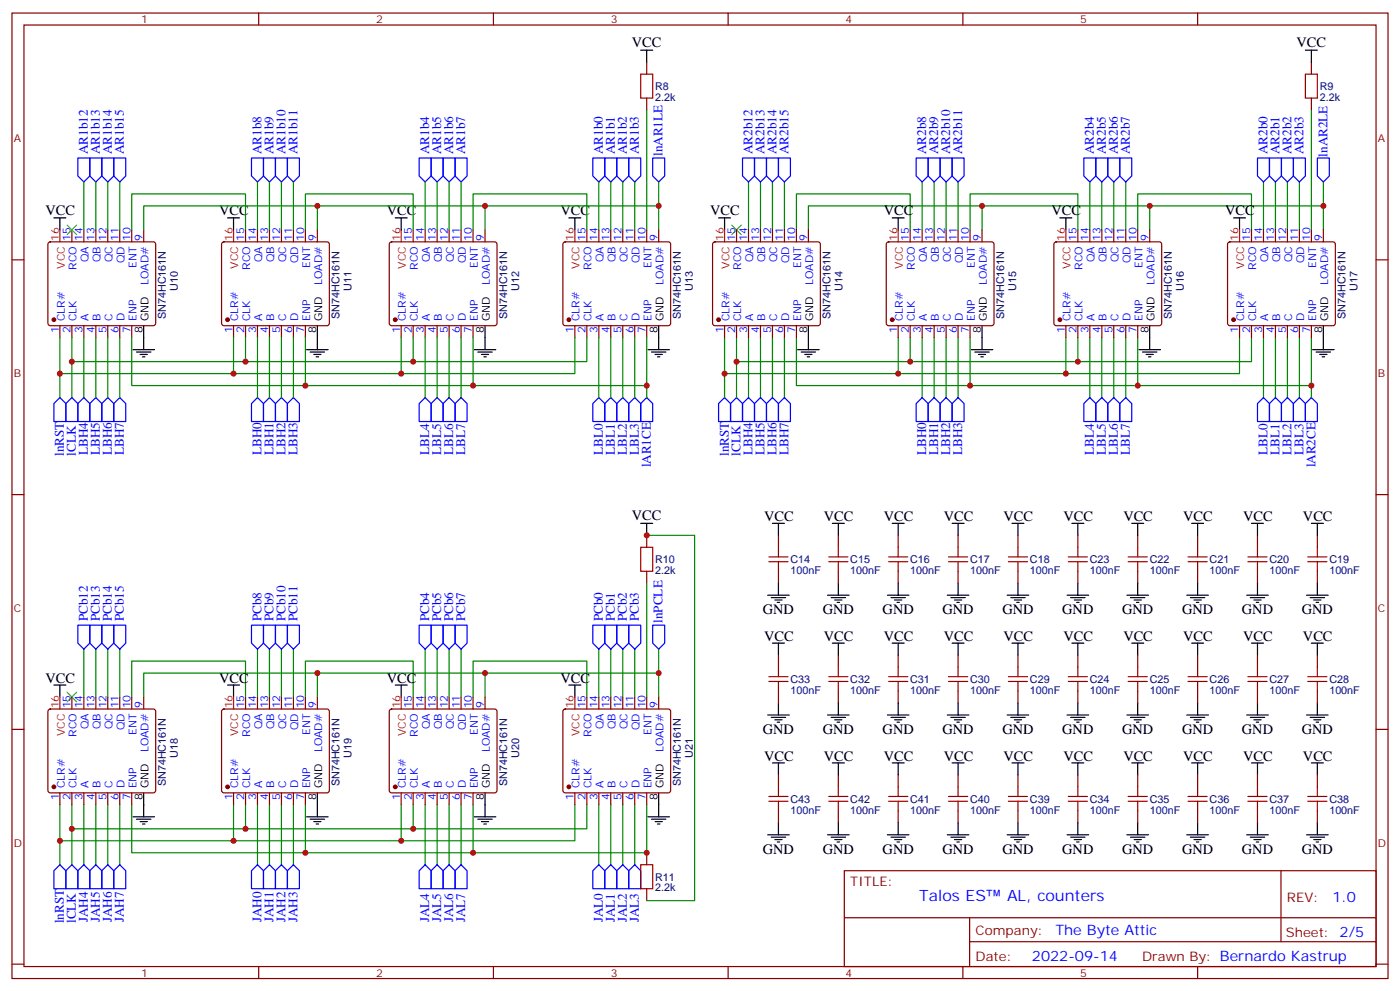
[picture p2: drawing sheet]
<svg xmlns="http://www.w3.org/2000/svg" width="412mm" height="292mm" viewBox="0 0 412 292" stroke-linecap="round" stroke-linejoin="round" font-family="sans-serif">
<defs><g id="words">
<g font-size="4.6" fill="#00f">
<text x="270.8" y="265.5">Talos ES</text>
<text x="296.6" y="265.5">AL, counters</text>
</g>
<g font-size="4.2">
<text x="186.1" y="13.7">VCC</text>
<text x="381.9" y="13.7">VCC</text>
<text x="13.4" y="63.5">VCC</text>
<text x="64.6" y="63.5">VCC</text>
<text x="113.9" y="63.5">VCC</text>
<text x="165.1" y="63.5">VCC</text>
<text x="209.2" y="63.5">VCC</text>
<text x="260.3" y="63.5">VCC</text>
<text x="309.7" y="63.5">VCC</text>
<text x="360.9" y="63.5">VCC</text>
<text x="186.1" y="153.1">VCC</text>
<text x="225.1" y="153.4">VCC</text>
<text x="242.7" y="153.4">VCC</text>
<text x="260.3" y="153.4">VCC</text>
<text x="278" y="153.4">VCC</text>
<text x="295.6" y="153.4">VCC</text>
<text x="313.3" y="153.4">VCC</text>
<text x="330.9" y="153.4">VCC</text>
<text x="348.5" y="153.4">VCC</text>
<text x="366.2" y="153.4">VCC</text>
<text x="383.8" y="153.4">VCC</text>
<text x="224.7" y="180.9">GND</text>
<text x="242.4" y="180.9">GND</text>
<text x="260" y="180.9">GND</text>
<text x="277.6" y="180.9">GND</text>
<text x="295.3" y="180.9">GND</text>
<text x="312.9" y="180.9">GND</text>
<text x="330.6" y="180.9">GND</text>
<text x="348.2" y="180.9">GND</text>
<text x="365.8" y="180.9">GND</text>
<text x="383.5" y="180.9">GND</text>
<text x="225.1" y="188.7">VCC</text>
<text x="242.7" y="188.7">VCC</text>
<text x="260.3" y="188.7">VCC</text>
<text x="278" y="188.7">VCC</text>
<text x="295.6" y="188.7">VCC</text>
<text x="313.3" y="188.7">VCC</text>
<text x="330.9" y="188.7">VCC</text>
<text x="348.5" y="188.7">VCC</text>
<text x="366.2" y="188.7">VCC</text>
<text x="383.8" y="188.7">VCC</text>
<text x="13.4" y="201">VCC</text>
<text x="64.6" y="201">VCC</text>
<text x="113.9" y="201">VCC</text>
<text x="165.1" y="201">VCC</text>
<text x="224.7" y="216.2">GND</text>
<text x="242.4" y="216.2">GND</text>
<text x="260" y="216.2">GND</text>
<text x="277.6" y="216.2">GND</text>
<text x="295.3" y="216.2">GND</text>
<text x="312.9" y="216.2">GND</text>
<text x="330.6" y="216.2">GND</text>
<text x="348.2" y="216.2">GND</text>
<text x="365.8" y="216.2">GND</text>
<text x="383.5" y="216.2">GND</text>
<text x="225.1" y="224">VCC</text>
<text x="242.7" y="224">VCC</text>
<text x="260.3" y="224">VCC</text>
<text x="278" y="224">VCC</text>
<text x="295.6" y="224">VCC</text>
<text x="313.3" y="224">VCC</text>
<text x="330.9" y="224">VCC</text>
<text x="348.5" y="224">VCC</text>
<text x="366.2" y="224">VCC</text>
<text x="383.8" y="224">VCC</text>
<text x="224.7" y="251.5">GND</text>
<text x="242.4" y="251.5">GND</text>
<text x="260" y="251.5">GND</text>
<text x="277.6" y="251.5">GND</text>
<text x="295.3" y="251.5">GND</text>
<text x="312.9" y="251.5">GND</text>
<text x="330.6" y="251.5">GND</text>
<text x="348.2" y="251.5">GND</text>
<text x="365.8" y="251.5">GND</text>
<text x="383.5" y="251.5">GND</text>
</g>
<g font-size="4.2" fill="#00f">
<text x="392.5" y="265.7">1.0</text>
<text x="310.9" y="275.3">The Byte Attic</text>
<text x="304" y="283.1">2022-09-14</text>
</g>
<g font-size="3.9" fill="#00f">
<text x="25.9" y="45.4" transform="rotate(-90 25.9 45.4)">AR1b12</text>
<text x="29.4" y="45.4" transform="rotate(-90 29.4 45.4)">AR1b13</text>
<text x="33" y="45.4" transform="rotate(-90 33 45.4)">AR1b14</text>
<text x="36.5" y="45.4" transform="rotate(-90 36.5 45.4)">AR1b15</text>
<text x="77.1" y="45.4" transform="rotate(-90 77.1 45.4)">AR1b8</text>
<text x="80.6" y="45.4" transform="rotate(-90 80.6 45.4)">AR1b9</text>
<text x="84.1" y="45.4" transform="rotate(-90 84.1 45.4)">AR1b10</text>
<text x="87.6" y="45.4" transform="rotate(-90 87.6 45.4)">AR1b11</text>
<text x="126.4" y="45.4" transform="rotate(-90 126.4 45.4)">AR1b4</text>
<text x="130" y="45.4" transform="rotate(-90 130 45.4)">AR1b5</text>
<text x="133.5" y="45.4" transform="rotate(-90 133.5 45.4)">AR1b6</text>
<text x="137" y="45.4" transform="rotate(-90 137 45.4)">AR1b7</text>
<text x="177.6" y="45.4" transform="rotate(-90 177.6 45.4)">AR1b0</text>
<text x="181.1" y="45.4" transform="rotate(-90 181.1 45.4)">AR1b1</text>
<text x="184.7" y="45.4" transform="rotate(-90 184.7 45.4)">AR1b2</text>
<text x="188.2" y="45.4" transform="rotate(-90 188.2 45.4)">AR1b3</text>
<text x="195.2" y="46" transform="rotate(-90 195.2 46)">lnAR1LE</text>
<text x="221.7" y="45.4" transform="rotate(-90 221.7 45.4)">AR2b12</text>
<text x="225.2" y="45.4" transform="rotate(-90 225.2 45.4)">AR2b13</text>
<text x="228.8" y="45.4" transform="rotate(-90 228.8 45.4)">AR2b14</text>
<text x="232.3" y="45.4" transform="rotate(-90 232.3 45.4)">AR2b15</text>
<text x="272.9" y="45.4" transform="rotate(-90 272.9 45.4)">AR2b8</text>
<text x="276.4" y="45.4" transform="rotate(-90 276.4 45.4)">AR2b9</text>
<text x="279.9" y="45.4" transform="rotate(-90 279.9 45.4)">AR2b10</text>
<text x="283.4" y="45.4" transform="rotate(-90 283.4 45.4)">AR2b11</text>
<text x="322.2" y="45.4" transform="rotate(-90 322.2 45.4)">AR2b4</text>
<text x="325.8" y="45.4" transform="rotate(-90 325.8 45.4)">AR2b5</text>
<text x="329.3" y="45.4" transform="rotate(-90 329.3 45.4)">AR2b6</text>
<text x="332.8" y="45.4" transform="rotate(-90 332.8 45.4)">AR2b7</text>
<text x="373.4" y="45.4" transform="rotate(-90 373.4 45.4)">AR2b0</text>
<text x="376.9" y="45.4" transform="rotate(-90 376.9 45.4)">AR2b1</text>
<text x="380.4" y="45.4" transform="rotate(-90 380.4 45.4)">AR2b2</text>
<text x="384" y="45.4" transform="rotate(-90 384 45.4)">AR2b3</text>
<text x="391" y="46.2" transform="rotate(-90 391 46.2)">lnAR2LE</text>
<text x="18.9" y="134.3" transform="rotate(-90 18.9 134.3)">lnRST</text>
<text x="22.4" y="134.2" transform="rotate(-90 22.4 134.2)">lCLK</text>
<text x="25.9" y="134" transform="rotate(-90 25.9 134)">LBH4</text>
<text x="29.4" y="134" transform="rotate(-90 29.4 134)">LBH5</text>
<text x="33" y="134" transform="rotate(-90 33 134)">LBH6</text>
<text x="36.5" y="134" transform="rotate(-90 36.5 134)">LBH7</text>
<text x="77.1" y="134" transform="rotate(-90 77.1 134)">LBH0</text>
<text x="80.6" y="134" transform="rotate(-90 80.6 134)">LBH1</text>
<text x="84.1" y="134" transform="rotate(-90 84.1 134)">LBH2</text>
<text x="87.6" y="134" transform="rotate(-90 87.6 134)">LBH3</text>
<text x="126.4" y="134" transform="rotate(-90 126.4 134)">LBL4</text>
<text x="130" y="134" transform="rotate(-90 130 134)">LBL5</text>
<text x="133.5" y="134" transform="rotate(-90 133.5 134)">LBL6</text>
<text x="137" y="134" transform="rotate(-90 137 134)">LBL7</text>
<text x="177.6" y="134" transform="rotate(-90 177.6 134)">LBL0</text>
<text x="181.1" y="134" transform="rotate(-90 181.1 134)">LBL1</text>
<text x="184.7" y="134" transform="rotate(-90 184.7 134)">LBL2</text>
<text x="188.2" y="134" transform="rotate(-90 188.2 134)">LBL3</text>
<text x="191.7" y="137.7" transform="rotate(-90 191.7 137.7)">lAR1CE</text>
<text x="214.6" y="134.3" transform="rotate(-90 214.6 134.3)">lnRST</text>
<text x="218.2" y="134.2" transform="rotate(-90 218.2 134.2)">lCLK</text>
<text x="221.7" y="134" transform="rotate(-90 221.7 134)">LBH4</text>
<text x="225.2" y="134" transform="rotate(-90 225.2 134)">LBH5</text>
<text x="228.8" y="134" transform="rotate(-90 228.8 134)">LBH6</text>
<text x="232.3" y="134" transform="rotate(-90 232.3 134)">LBH7</text>
<text x="272.8" y="134" transform="rotate(-90 272.8 134)">LBH0</text>
<text x="276.4" y="134" transform="rotate(-90 276.4 134)">LBH1</text>
<text x="279.9" y="134" transform="rotate(-90 279.9 134)">LBH2</text>
<text x="283.4" y="134" transform="rotate(-90 283.4 134)">LBH3</text>
<text x="322.2" y="134" transform="rotate(-90 322.2 134)">LBL4</text>
<text x="325.8" y="134" transform="rotate(-90 325.8 134)">LBL5</text>
<text x="329.3" y="134" transform="rotate(-90 329.3 134)">LBL6</text>
<text x="332.8" y="134" transform="rotate(-90 332.8 134)">LBL7</text>
<text x="373.4" y="134" transform="rotate(-90 373.4 134)">LBL0</text>
<text x="376.9" y="134" transform="rotate(-90 376.9 134)">LBL1</text>
<text x="380.4" y="134" transform="rotate(-90 380.4 134)">LBL2</text>
<text x="384" y="134" transform="rotate(-90 384 134)">LBL3</text>
<text x="387.5" y="137.7" transform="rotate(-90 387.5 137.7)">lAR2CE</text>
<text x="25.9" y="183" transform="rotate(-90 25.9 183)">PCb12</text>
<text x="29.4" y="183" transform="rotate(-90 29.4 183)">PCb13</text>
<text x="33" y="183" transform="rotate(-90 33 183)">PCb14</text>
<text x="36.5" y="183" transform="rotate(-90 36.5 183)">PCb15</text>
<text x="77.1" y="183" transform="rotate(-90 77.1 183)">PCb8</text>
<text x="80.6" y="183" transform="rotate(-90 80.6 183)">PCb9</text>
<text x="84.1" y="183" transform="rotate(-90 84.1 183)">PCb10</text>
<text x="87.6" y="183" transform="rotate(-90 87.6 183)">PCb11</text>
<text x="126.4" y="183" transform="rotate(-90 126.4 183)">PCb4</text>
<text x="130" y="183" transform="rotate(-90 130 183)">PCb5</text>
<text x="133.5" y="183" transform="rotate(-90 133.5 183)">PCb6</text>
<text x="137" y="183" transform="rotate(-90 137 183)">PCb7</text>
<text x="177.6" y="183" transform="rotate(-90 177.6 183)">PCb0</text>
<text x="181.1" y="183" transform="rotate(-90 181.1 183)">PCb1</text>
<text x="184.7" y="183" transform="rotate(-90 184.7 183)">PCb2</text>
<text x="188.2" y="183" transform="rotate(-90 188.2 183)">PCb3</text>
<text x="195.2" y="183.4" transform="rotate(-90 195.2 183.4)">lnPCLE</text>
<text x="18.9" y="271.9" transform="rotate(-90 18.9 271.9)">lnRST</text>
<text x="22.4" y="271.8" transform="rotate(-90 22.4 271.8)">lCLK</text>
<text x="25.9" y="271.6" transform="rotate(-90 25.9 271.6)">JAH4</text>
<text x="29.4" y="271.6" transform="rotate(-90 29.4 271.6)">JAH5</text>
<text x="33" y="271.6" transform="rotate(-90 33 271.6)">JAH6</text>
<text x="36.5" y="271.6" transform="rotate(-90 36.5 271.6)">JAH7</text>
<text x="77.1" y="271.6" transform="rotate(-90 77.1 271.6)">JAH0</text>
<text x="80.6" y="271.6" transform="rotate(-90 80.6 271.6)">JAH1</text>
<text x="84.1" y="271.6" transform="rotate(-90 84.1 271.6)">JAH2</text>
<text x="87.6" y="271.6" transform="rotate(-90 87.6 271.6)">JAH3</text>
<text x="126.4" y="271.6" transform="rotate(-90 126.4 271.6)">JAL4</text>
<text x="130" y="271.6" transform="rotate(-90 130 271.6)">JAL5</text>
<text x="133.5" y="271.6" transform="rotate(-90 133.5 271.6)">JAL6</text>
<text x="137" y="271.6" transform="rotate(-90 137 271.6)">JAL7</text>
<text x="177.6" y="271.6" transform="rotate(-90 177.6 271.6)">JAL0</text>
<text x="181.1" y="271.6" transform="rotate(-90 181.1 271.6)">JAL1</text>
<text x="184.7" y="271.6" transform="rotate(-90 184.7 271.6)">JAL2</text>
<text x="188.2" y="271.6" transform="rotate(-90 188.2 271.6)">JAL3</text>
</g>
<g font-size="3.9" fill="#800">
<text x="250.5" y="261">TITLE:</text>
<text x="379.1" y="265.7">REV:</text>
<text x="287.4" y="275.2">Company:</text>
<text x="378.7" y="275.8">Sheet: 2/5</text>
<text x="287.4" y="282.9">Date:</text>
<text x="336.4" y="283">Drawn By: Bernardo Kastrup</text>
</g>
<g font-size="3.2" fill="#800">
<text x="41.6" y="6.8">1</text>
<text x="110.8" y="6.8">2</text>
<text x="179.9" y="6.8">3</text>
<text x="249.1" y="6.8">4</text>
<text x="318.2" y="6.8">5</text>
<text x="4.1" y="41.9">A</text>
<text x="405.9" y="41.9">A</text>
<text x="4.1" y="111.1">B</text>
<text x="405.9" y="111.1">B</text>
<text x="4.1" y="180.2">C</text>
<text x="405.9" y="180.2">C</text>
<text x="4.1" y="249.4">D</text>
<text x="405.9" y="249.4">D</text>
<text x="41.6" y="287.7">1</text>
<text x="110.8" y="287.7">2</text>
<text x="179.9" y="287.7">3</text>
<text x="249.1" y="287.7">4</text>
<text x="318.2" y="287.7">5</text>
</g>
<g font-size="3.2" fill="#000080">
<text x="193" y="29.7">2.2k</text>
<text x="193" y="26.6">R8</text>
<text x="388.8" y="29.7">2.2k</text>
<text x="388.8" y="26.6">R9</text>
<text x="52.4" y="85.7" transform="rotate(-90 52.4 85.7)">U10</text>
<text x="103.5" y="85.7" transform="rotate(-90 103.5 85.7)">U11</text>
<text x="152.9" y="85.7" transform="rotate(-90 152.9 85.7)">U12</text>
<text x="204.1" y="85.7" transform="rotate(-90 204.1 85.7)">U13</text>
<text x="248.2" y="85.7" transform="rotate(-90 248.2 85.7)">U14</text>
<text x="299.3" y="85.7" transform="rotate(-90 299.3 85.7)">U15</text>
<text x="348.7" y="85.7" transform="rotate(-90 348.7 85.7)">U16</text>
<text x="399.9" y="85.7" transform="rotate(-90 399.9 85.7)">U17</text>
<text x="48.8" y="94" transform="rotate(-90 48.8 94)">SN74HC161N</text>
<text x="100" y="94" transform="rotate(-90 100 94)">SN74HC161N</text>
<text x="149.4" y="94" transform="rotate(-90 149.4 94)">SN74HC161N</text>
<text x="200.5" y="94" transform="rotate(-90 200.5 94)">SN74HC161N</text>
<text x="244.6" y="94" transform="rotate(-90 244.6 94)">SN74HC161N</text>
<text x="295.8" y="94" transform="rotate(-90 295.8 94)">SN74HC161N</text>
<text x="345.2" y="94" transform="rotate(-90 345.2 94)">SN74HC161N</text>
<text x="396.3" y="94" transform="rotate(-90 396.3 94)">SN74HC161N</text>
<text x="193" y="165.9">R10</text>
<text x="232.8" y="165.9">C14</text>
<text x="250.5" y="165.9">C15</text>
<text x="268.1" y="165.9">C16</text>
<text x="285.8" y="165.9">C17</text>
<text x="303.4" y="165.9">C18</text>
<text x="321" y="165.9">C23</text>
<text x="338.7" y="165.9">C22</text>
<text x="356.3" y="165.9">C21</text>
<text x="373.9" y="165.9">C20</text>
<text x="391.6" y="165.9">C19</text>
<text x="193" y="169.1">2.2k</text>
<text x="232.8" y="169.1">100nF</text>
<text x="250.5" y="169.1">100nF</text>
<text x="268.1" y="169.1">100nF</text>
<text x="285.8" y="169.1">100nF</text>
<text x="303.4" y="169.1">100nF</text>
<text x="321" y="169.1">100nF</text>
<text x="338.7" y="169.1">100nF</text>
<text x="356.3" y="169.1">100nF</text>
<text x="373.9" y="169.1">100nF</text>
<text x="391.6" y="169.1">100nF</text>
<text x="232.8" y="201.2">C33</text>
<text x="250.5" y="201.2">C32</text>
<text x="268.1" y="201.2">C31</text>
<text x="285.8" y="201.2">C30</text>
<text x="303.4" y="201.2">C29</text>
<text x="321" y="201.2">C24</text>
<text x="338.7" y="201.2">C25</text>
<text x="356.3" y="201.2">C26</text>
<text x="373.9" y="201.2">C27</text>
<text x="391.6" y="201.2">C28</text>
<text x="232.8" y="204.3">100nF</text>
<text x="250.5" y="204.3">100nF</text>
<text x="268.1" y="204.3">100nF</text>
<text x="285.8" y="204.3">100nF</text>
<text x="303.4" y="204.3">100nF</text>
<text x="321" y="204.3">100nF</text>
<text x="338.7" y="204.3">100nF</text>
<text x="356.3" y="204.3">100nF</text>
<text x="373.9" y="204.3">100nF</text>
<text x="391.6" y="204.3">100nF</text>
<text x="52.4" y="223.3" transform="rotate(-90 52.4 223.3)">U18</text>
<text x="103.5" y="223.3" transform="rotate(-90 103.5 223.3)">U19</text>
<text x="152.9" y="223.3" transform="rotate(-90 152.9 223.3)">U20</text>
<text x="204.1" y="223.3" transform="rotate(-90 204.1 223.3)">U21</text>
<text x="48.8" y="231.6" transform="rotate(-90 48.8 231.6)">SN74HC161N</text>
<text x="100" y="231.6" transform="rotate(-90 100 231.6)">SN74HC161N</text>
<text x="149.4" y="231.6" transform="rotate(-90 149.4 231.6)">SN74HC161N</text>
<text x="200.5" y="231.6" transform="rotate(-90 200.5 231.6)">SN74HC161N</text>
<text x="232.8" y="239.6">100nF</text>
<text x="232.8" y="236.4">C43</text>
<text x="250.5" y="239.6">100nF</text>
<text x="250.5" y="236.4">C42</text>
<text x="268.1" y="239.6">100nF</text>
<text x="268.1" y="236.4">C41</text>
<text x="285.8" y="239.6">100nF</text>
<text x="285.8" y="236.4">C40</text>
<text x="303.4" y="239.6">100nF</text>
<text x="303.4" y="236.4">C39</text>
<text x="321" y="239.6">100nF</text>
<text x="321" y="236.4">C34</text>
<text x="338.7" y="239.6">100nF</text>
<text x="338.7" y="236.4">C35</text>
<text x="356.3" y="239.6">100nF</text>
<text x="356.3" y="236.4">C36</text>
<text x="373.9" y="239.6">100nF</text>
<text x="373.9" y="236.4">C37</text>
<text x="391.6" y="239.6">100nF</text>
<text x="391.6" y="236.4">C38</text>
<text x="193" y="262.5">2.2k</text>
<text x="193" y="259.4">R11</text>
</g>
<g font-size="3.2" fill="#f00">
<text x="17.3" y="71" transform="rotate(-90 17.3 71)">16</text>
<text x="68.4" y="71" transform="rotate(-90 68.4 71)">16</text>
<text x="117.8" y="71" transform="rotate(-90 117.8 71)">16</text>
<text x="169" y="71" transform="rotate(-90 169 71)">16</text>
<text x="213.1" y="71" transform="rotate(-90 213.1 71)">16</text>
<text x="264.2" y="71" transform="rotate(-90 264.2 71)">16</text>
<text x="313.6" y="71" transform="rotate(-90 313.6 71)">16</text>
<text x="364.8" y="71" transform="rotate(-90 364.8 71)">16</text>
<text x="19" y="79.1" transform="rotate(-90 19 79.1)">VCC</text>
<text x="70.2" y="79.1" transform="rotate(-90 70.2 79.1)">VCC</text>
<text x="119.6" y="79.1" transform="rotate(-90 119.6 79.1)">VCC</text>
<text x="170.7" y="79.1" transform="rotate(-90 170.7 79.1)">VCC</text>
<text x="214.8" y="79.1" transform="rotate(-90 214.8 79.1)">VCC</text>
<text x="266" y="79.1" transform="rotate(-90 266 79.1)">VCC</text>
<text x="315.4" y="79.1" transform="rotate(-90 315.4 79.1)">VCC</text>
<text x="366.5" y="79.1" transform="rotate(-90 366.5 79.1)">VCC</text>
<text x="17.3" y="208.6" transform="rotate(-90 17.3 208.6)">16</text>
<text x="68.4" y="208.6" transform="rotate(-90 68.4 208.6)">16</text>
<text x="117.8" y="208.6" transform="rotate(-90 117.8 208.6)">16</text>
<text x="169" y="208.6" transform="rotate(-90 169 208.6)">16</text>
<text x="19" y="216.7" transform="rotate(-90 19 216.7)">VCC</text>
<text x="70.2" y="216.7" transform="rotate(-90 70.2 216.7)">VCC</text>
<text x="119.6" y="216.7" transform="rotate(-90 119.6 216.7)">VCC</text>
<text x="170.7" y="216.7" transform="rotate(-90 170.7 216.7)">VCC</text>
</g>
<g font-size="3.2" fill="#00f">
<text x="20.8" y="71" transform="rotate(-90 20.8 71)">15</text>
<text x="24.3" y="71" transform="rotate(-90 24.3 71)">14</text>
<text x="27.9" y="71" transform="rotate(-90 27.9 71)">13</text>
<text x="31.4" y="71" transform="rotate(-90 31.4 71)">12</text>
<text x="34.9" y="71" transform="rotate(-90 34.9 71)">11</text>
<text x="38.5" y="71" transform="rotate(-90 38.5 71)">10</text>
<text x="42" y="71" transform="rotate(-90 42 71)">9</text>
<text x="72" y="71" transform="rotate(-90 72 71)">15</text>
<text x="75.5" y="71" transform="rotate(-90 75.5 71)">14</text>
<text x="79" y="71" transform="rotate(-90 79 71)">13</text>
<text x="82.5" y="71" transform="rotate(-90 82.5 71)">12</text>
<text x="86.1" y="71" transform="rotate(-90 86.1 71)">11</text>
<text x="89.6" y="71" transform="rotate(-90 89.6 71)">10</text>
<text x="93.1" y="71" transform="rotate(-90 93.1 71)">9</text>
<text x="121.4" y="71" transform="rotate(-90 121.4 71)">15</text>
<text x="124.9" y="71" transform="rotate(-90 124.9 71)">14</text>
<text x="128.4" y="71" transform="rotate(-90 128.4 71)">13</text>
<text x="131.9" y="71" transform="rotate(-90 131.9 71)">12</text>
<text x="135.5" y="71" transform="rotate(-90 135.5 71)">11</text>
<text x="139" y="71" transform="rotate(-90 139 71)">10</text>
<text x="142.5" y="71" transform="rotate(-90 142.5 71)">9</text>
<text x="172.5" y="71" transform="rotate(-90 172.5 71)">15</text>
<text x="176" y="71" transform="rotate(-90 176 71)">14</text>
<text x="179.6" y="71" transform="rotate(-90 179.6 71)">13</text>
<text x="183.1" y="71" transform="rotate(-90 183.1 71)">12</text>
<text x="186.6" y="71" transform="rotate(-90 186.6 71)">11</text>
<text x="190.1" y="71" transform="rotate(-90 190.1 71)">10</text>
<text x="193.7" y="71" transform="rotate(-90 193.7 71)">9</text>
<text x="216.6" y="71" transform="rotate(-90 216.6 71)">15</text>
<text x="220.1" y="71" transform="rotate(-90 220.1 71)">14</text>
<text x="223.7" y="71" transform="rotate(-90 223.7 71)">13</text>
<text x="227.2" y="71" transform="rotate(-90 227.2 71)">12</text>
<text x="230.7" y="71" transform="rotate(-90 230.7 71)">11</text>
<text x="234.2" y="71" transform="rotate(-90 234.2 71)">10</text>
<text x="237.8" y="71" transform="rotate(-90 237.8 71)">9</text>
<text x="267.8" y="71" transform="rotate(-90 267.8 71)">15</text>
<text x="271.3" y="71" transform="rotate(-90 271.3 71)">14</text>
<text x="274.8" y="71" transform="rotate(-90 274.8 71)">13</text>
<text x="278.3" y="71" transform="rotate(-90 278.3 71)">12</text>
<text x="281.9" y="71" transform="rotate(-90 281.9 71)">11</text>
<text x="285.4" y="71" transform="rotate(-90 285.4 71)">10</text>
<text x="288.9" y="71" transform="rotate(-90 288.9 71)">9</text>
<text x="317.1" y="71" transform="rotate(-90 317.1 71)">15</text>
<text x="320.7" y="71" transform="rotate(-90 320.7 71)">14</text>
<text x="324.2" y="71" transform="rotate(-90 324.2 71)">13</text>
<text x="327.7" y="71" transform="rotate(-90 327.7 71)">12</text>
<text x="331.3" y="71" transform="rotate(-90 331.3 71)">11</text>
<text x="334.8" y="71" transform="rotate(-90 334.8 71)">10</text>
<text x="338.3" y="71" transform="rotate(-90 338.3 71)">9</text>
<text x="368.3" y="71" transform="rotate(-90 368.3 71)">15</text>
<text x="371.8" y="71" transform="rotate(-90 371.8 71)">14</text>
<text x="375.4" y="71" transform="rotate(-90 375.4 71)">13</text>
<text x="378.9" y="71" transform="rotate(-90 378.9 71)">12</text>
<text x="382.4" y="71" transform="rotate(-90 382.4 71)">11</text>
<text x="385.9" y="71" transform="rotate(-90 385.9 71)">10</text>
<text x="389.5" y="71" transform="rotate(-90 389.5 71)">9</text>
<text x="26.1" y="77.2" transform="rotate(-90 26.1 77.2)">QA</text>
<text x="29.6" y="77.2" transform="rotate(-90 29.6 77.2)">QB</text>
<text x="33.2" y="77.2" transform="rotate(-90 33.2 77.2)">QC</text>
<text x="36.7" y="77.5" transform="rotate(-90 36.7 77.5)">QD</text>
<text x="77.3" y="77.2" transform="rotate(-90 77.3 77.2)">QA</text>
<text x="80.8" y="77.2" transform="rotate(-90 80.8 77.2)">QB</text>
<text x="84.3" y="77.2" transform="rotate(-90 84.3 77.2)">QC</text>
<text x="87.8" y="77.5" transform="rotate(-90 87.8 77.5)">QD</text>
<text x="126.6" y="77.2" transform="rotate(-90 126.6 77.2)">QA</text>
<text x="130.2" y="77.2" transform="rotate(-90 130.2 77.2)">QB</text>
<text x="133.7" y="77.2" transform="rotate(-90 133.7 77.2)">QC</text>
<text x="137.2" y="77.5" transform="rotate(-90 137.2 77.5)">QD</text>
<text x="177.8" y="77.2" transform="rotate(-90 177.8 77.2)">QA</text>
<text x="181.3" y="77.2" transform="rotate(-90 181.3 77.2)">QB</text>
<text x="184.9" y="77.2" transform="rotate(-90 184.9 77.2)">QC</text>
<text x="188.4" y="77.5" transform="rotate(-90 188.4 77.5)">QD</text>
<text x="221.9" y="77.2" transform="rotate(-90 221.9 77.2)">QA</text>
<text x="225.4" y="77.2" transform="rotate(-90 225.4 77.2)">QB</text>
<text x="229" y="77.2" transform="rotate(-90 229 77.2)">QC</text>
<text x="232.5" y="77.5" transform="rotate(-90 232.5 77.5)">QD</text>
<text x="273" y="77.2" transform="rotate(-90 273 77.2)">QA</text>
<text x="276.6" y="77.2" transform="rotate(-90 276.6 77.2)">QB</text>
<text x="280.1" y="77.2" transform="rotate(-90 280.1 77.2)">QC</text>
<text x="283.6" y="77.5" transform="rotate(-90 283.6 77.5)">QD</text>
<text x="322.4" y="77.2" transform="rotate(-90 322.4 77.2)">QA</text>
<text x="326" y="77.2" transform="rotate(-90 326 77.2)">QB</text>
<text x="329.5" y="77.2" transform="rotate(-90 329.5 77.2)">QC</text>
<text x="333" y="77.5" transform="rotate(-90 333 77.5)">QD</text>
<text x="373.6" y="77.2" transform="rotate(-90 373.6 77.2)">QA</text>
<text x="377.1" y="77.2" transform="rotate(-90 377.1 77.2)">QB</text>
<text x="380.6" y="77.2" transform="rotate(-90 380.6 77.2)">QC</text>
<text x="384.2" y="77.5" transform="rotate(-90 384.2 77.5)">QD</text>
<text x="22.6" y="79.5" transform="rotate(-90 22.6 79.5)">RCO</text>
<text x="40.2" y="78.9" transform="rotate(-90 40.2 78.9)">ENT</text>
<text x="73.7" y="79.5" transform="rotate(-90 73.7 79.5)">RCO</text>
<text x="91.4" y="78.9" transform="rotate(-90 91.4 78.9)">ENT</text>
<text x="123.1" y="79.5" transform="rotate(-90 123.1 79.5)">RCO</text>
<text x="140.8" y="78.9" transform="rotate(-90 140.8 78.9)">ENT</text>
<text x="174.3" y="79.5" transform="rotate(-90 174.3 79.5)">RCO</text>
<text x="191.9" y="78.9" transform="rotate(-90 191.9 78.9)">ENT</text>
<text x="218.4" y="79.5" transform="rotate(-90 218.4 79.5)">RCO</text>
<text x="236" y="78.9" transform="rotate(-90 236 78.9)">ENT</text>
<text x="269.5" y="79.5" transform="rotate(-90 269.5 79.5)">RCO</text>
<text x="287.2" y="78.9" transform="rotate(-90 287.2 78.9)">ENT</text>
<text x="318.9" y="79.5" transform="rotate(-90 318.9 79.5)">RCO</text>
<text x="336.5" y="78.9" transform="rotate(-90 336.5 78.9)">ENT</text>
<text x="370.1" y="79.5" transform="rotate(-90 370.1 79.5)">RCO</text>
<text x="387.7" y="78.9" transform="rotate(-90 387.7 78.9)">ENT</text>
<text x="43.7" y="84" transform="rotate(-90 43.7 84)">LOAD#</text>
<text x="94.9" y="84" transform="rotate(-90 94.9 84)">LOAD#</text>
<text x="144.3" y="84" transform="rotate(-90 144.3 84)">LOAD#</text>
<text x="195.4" y="84" transform="rotate(-90 195.4 84)">LOAD#</text>
<text x="239.5" y="84" transform="rotate(-90 239.5 84)">LOAD#</text>
<text x="290.7" y="84" transform="rotate(-90 290.7 84)">LOAD#</text>
<text x="340.1" y="84" transform="rotate(-90 340.1 84)">LOAD#</text>
<text x="391.2" y="84" transform="rotate(-90 391.2 84)">LOAD#</text>
<text x="19" y="94.6" transform="rotate(-90 19 94.6)">CLR#</text>
<text x="22.6" y="94.6" transform="rotate(-90 22.6 94.6)">CLK</text>
<text x="26.1" y="94.6" transform="rotate(-90 26.1 94.6)">A</text>
<text x="29.6" y="94.6" transform="rotate(-90 29.6 94.6)">B</text>
<text x="33.2" y="94.6" transform="rotate(-90 33.2 94.6)">C</text>
<text x="36.7" y="94.6" transform="rotate(-90 36.7 94.6)">D</text>
<text x="40.2" y="94.6" transform="rotate(-90 40.2 94.6)">ENP</text>
<text x="70.2" y="94.6" transform="rotate(-90 70.2 94.6)">CLR#</text>
<text x="73.7" y="94.6" transform="rotate(-90 73.7 94.6)">CLK</text>
<text x="77.3" y="94.6" transform="rotate(-90 77.3 94.6)">A</text>
<text x="80.8" y="94.6" transform="rotate(-90 80.8 94.6)">B</text>
<text x="84.3" y="94.6" transform="rotate(-90 84.3 94.6)">C</text>
<text x="87.8" y="94.6" transform="rotate(-90 87.8 94.6)">D</text>
<text x="91.4" y="94.6" transform="rotate(-90 91.4 94.6)">ENP</text>
<text x="119.6" y="94.6" transform="rotate(-90 119.6 94.6)">CLR#</text>
<text x="123.1" y="94.6" transform="rotate(-90 123.1 94.6)">CLK</text>
<text x="126.6" y="94.6" transform="rotate(-90 126.6 94.6)">A</text>
<text x="130.2" y="94.6" transform="rotate(-90 130.2 94.6)">B</text>
<text x="133.7" y="94.6" transform="rotate(-90 133.7 94.6)">C</text>
<text x="137.2" y="94.6" transform="rotate(-90 137.2 94.6)">D</text>
<text x="140.8" y="94.6" transform="rotate(-90 140.8 94.6)">ENP</text>
<text x="170.7" y="94.6" transform="rotate(-90 170.7 94.6)">CLR#</text>
<text x="174.3" y="94.6" transform="rotate(-90 174.3 94.6)">CLK</text>
<text x="177.8" y="94.6" transform="rotate(-90 177.8 94.6)">A</text>
<text x="181.3" y="94.6" transform="rotate(-90 181.3 94.6)">B</text>
<text x="184.9" y="94.6" transform="rotate(-90 184.9 94.6)">C</text>
<text x="188.4" y="94.6" transform="rotate(-90 188.4 94.6)">D</text>
<text x="191.9" y="94.6" transform="rotate(-90 191.9 94.6)">ENP</text>
<text x="214.8" y="94.6" transform="rotate(-90 214.8 94.6)">CLR#</text>
<text x="218.4" y="94.6" transform="rotate(-90 218.4 94.6)">CLK</text>
<text x="221.9" y="94.6" transform="rotate(-90 221.9 94.6)">A</text>
<text x="225.4" y="94.6" transform="rotate(-90 225.4 94.6)">B</text>
<text x="229" y="94.6" transform="rotate(-90 229 94.6)">C</text>
<text x="232.5" y="94.6" transform="rotate(-90 232.5 94.6)">D</text>
<text x="236" y="94.6" transform="rotate(-90 236 94.6)">ENP</text>
<text x="266" y="94.6" transform="rotate(-90 266 94.6)">CLR#</text>
<text x="269.5" y="94.6" transform="rotate(-90 269.5 94.6)">CLK</text>
<text x="273" y="94.6" transform="rotate(-90 273 94.6)">A</text>
<text x="276.6" y="94.6" transform="rotate(-90 276.6 94.6)">B</text>
<text x="280.1" y="94.6" transform="rotate(-90 280.1 94.6)">C</text>
<text x="283.6" y="94.6" transform="rotate(-90 283.6 94.6)">D</text>
<text x="287.2" y="94.6" transform="rotate(-90 287.2 94.6)">ENP</text>
<text x="315.4" y="94.6" transform="rotate(-90 315.4 94.6)">CLR#</text>
<text x="318.9" y="94.6" transform="rotate(-90 318.9 94.6)">CLK</text>
<text x="322.4" y="94.6" transform="rotate(-90 322.4 94.6)">A</text>
<text x="326" y="94.6" transform="rotate(-90 326 94.6)">B</text>
<text x="329.5" y="94.6" transform="rotate(-90 329.5 94.6)">C</text>
<text x="333" y="94.6" transform="rotate(-90 333 94.6)">D</text>
<text x="336.5" y="94.6" transform="rotate(-90 336.5 94.6)">ENP</text>
<text x="366.5" y="94.6" transform="rotate(-90 366.5 94.6)">CLR#</text>
<text x="370.1" y="94.6" transform="rotate(-90 370.1 94.6)">CLK</text>
<text x="373.6" y="94.6" transform="rotate(-90 373.6 94.6)">A</text>
<text x="377.1" y="94.6" transform="rotate(-90 377.1 94.6)">B</text>
<text x="380.6" y="94.6" transform="rotate(-90 380.6 94.6)">C</text>
<text x="384.2" y="94.6" transform="rotate(-90 384.2 94.6)">D</text>
<text x="387.7" y="94.6" transform="rotate(-90 387.7 94.6)">ENP</text>
<text x="17.3" y="98.1" transform="rotate(-90 17.3 98.1)">1</text>
<text x="20.8" y="98.1" transform="rotate(-90 20.8 98.1)">2</text>
<text x="24.3" y="98.1" transform="rotate(-90 24.3 98.1)">3</text>
<text x="27.9" y="98.1" transform="rotate(-90 27.9 98.1)">4</text>
<text x="31.4" y="98.1" transform="rotate(-90 31.4 98.1)">5</text>
<text x="34.9" y="98.1" transform="rotate(-90 34.9 98.1)">6</text>
<text x="38.5" y="98.1" transform="rotate(-90 38.5 98.1)">7</text>
<text x="68.4" y="98.1" transform="rotate(-90 68.4 98.1)">1</text>
<text x="72" y="98.1" transform="rotate(-90 72 98.1)">2</text>
<text x="75.5" y="98.1" transform="rotate(-90 75.5 98.1)">3</text>
<text x="79" y="98.1" transform="rotate(-90 79 98.1)">4</text>
<text x="82.5" y="98.1" transform="rotate(-90 82.5 98.1)">5</text>
<text x="86.1" y="98.1" transform="rotate(-90 86.1 98.1)">6</text>
<text x="89.6" y="98.1" transform="rotate(-90 89.6 98.1)">7</text>
<text x="117.8" y="98.1" transform="rotate(-90 117.8 98.1)">1</text>
<text x="121.4" y="98.1" transform="rotate(-90 121.4 98.1)">2</text>
<text x="124.9" y="98.1" transform="rotate(-90 124.9 98.1)">3</text>
<text x="128.4" y="98.1" transform="rotate(-90 128.4 98.1)">4</text>
<text x="131.9" y="98.1" transform="rotate(-90 131.9 98.1)">5</text>
<text x="135.5" y="98.1" transform="rotate(-90 135.5 98.1)">6</text>
<text x="139" y="98.1" transform="rotate(-90 139 98.1)">7</text>
<text x="169" y="98.1" transform="rotate(-90 169 98.1)">1</text>
<text x="172.5" y="98.1" transform="rotate(-90 172.5 98.1)">2</text>
<text x="176" y="98.1" transform="rotate(-90 176 98.1)">3</text>
<text x="179.6" y="98.1" transform="rotate(-90 179.6 98.1)">4</text>
<text x="183.1" y="98.1" transform="rotate(-90 183.1 98.1)">5</text>
<text x="186.6" y="98.1" transform="rotate(-90 186.6 98.1)">6</text>
<text x="190.1" y="98.1" transform="rotate(-90 190.1 98.1)">7</text>
<text x="213.1" y="98.1" transform="rotate(-90 213.1 98.1)">1</text>
<text x="216.6" y="98.1" transform="rotate(-90 216.6 98.1)">2</text>
<text x="220.1" y="98.1" transform="rotate(-90 220.1 98.1)">3</text>
<text x="223.7" y="98.1" transform="rotate(-90 223.7 98.1)">4</text>
<text x="227.2" y="98.1" transform="rotate(-90 227.2 98.1)">5</text>
<text x="230.7" y="98.1" transform="rotate(-90 230.7 98.1)">6</text>
<text x="234.2" y="98.1" transform="rotate(-90 234.2 98.1)">7</text>
<text x="264.2" y="98.1" transform="rotate(-90 264.2 98.1)">1</text>
<text x="267.8" y="98.1" transform="rotate(-90 267.8 98.1)">2</text>
<text x="271.3" y="98.1" transform="rotate(-90 271.3 98.1)">3</text>
<text x="274.8" y="98.1" transform="rotate(-90 274.8 98.1)">4</text>
<text x="278.3" y="98.1" transform="rotate(-90 278.3 98.1)">5</text>
<text x="281.9" y="98.1" transform="rotate(-90 281.9 98.1)">6</text>
<text x="285.4" y="98.1" transform="rotate(-90 285.4 98.1)">7</text>
<text x="313.6" y="98.1" transform="rotate(-90 313.6 98.1)">1</text>
<text x="317.1" y="98.1" transform="rotate(-90 317.1 98.1)">2</text>
<text x="320.7" y="98.1" transform="rotate(-90 320.7 98.1)">3</text>
<text x="324.2" y="98.1" transform="rotate(-90 324.2 98.1)">4</text>
<text x="327.7" y="98.1" transform="rotate(-90 327.7 98.1)">5</text>
<text x="331.3" y="98.1" transform="rotate(-90 331.3 98.1)">6</text>
<text x="334.8" y="98.1" transform="rotate(-90 334.8 98.1)">7</text>
<text x="364.8" y="98.1" transform="rotate(-90 364.8 98.1)">1</text>
<text x="368.3" y="98.1" transform="rotate(-90 368.3 98.1)">2</text>
<text x="371.8" y="98.1" transform="rotate(-90 371.8 98.1)">3</text>
<text x="375.4" y="98.1" transform="rotate(-90 375.4 98.1)">4</text>
<text x="378.9" y="98.1" transform="rotate(-90 378.9 98.1)">5</text>
<text x="382.4" y="98.1" transform="rotate(-90 382.4 98.1)">6</text>
<text x="385.9" y="98.1" transform="rotate(-90 385.9 98.1)">7</text>
<text x="20.8" y="208.6" transform="rotate(-90 20.8 208.6)">15</text>
<text x="24.3" y="208.6" transform="rotate(-90 24.3 208.6)">14</text>
<text x="27.9" y="208.6" transform="rotate(-90 27.9 208.6)">13</text>
<text x="31.4" y="208.6" transform="rotate(-90 31.4 208.6)">12</text>
<text x="34.9" y="208.6" transform="rotate(-90 34.9 208.6)">11</text>
<text x="38.5" y="208.6" transform="rotate(-90 38.5 208.6)">10</text>
<text x="42" y="208.6" transform="rotate(-90 42 208.6)">9</text>
<text x="72" y="208.6" transform="rotate(-90 72 208.6)">15</text>
<text x="75.5" y="208.6" transform="rotate(-90 75.5 208.6)">14</text>
<text x="79" y="208.6" transform="rotate(-90 79 208.6)">13</text>
<text x="82.5" y="208.6" transform="rotate(-90 82.5 208.6)">12</text>
<text x="86.1" y="208.6" transform="rotate(-90 86.1 208.6)">11</text>
<text x="89.6" y="208.6" transform="rotate(-90 89.6 208.6)">10</text>
<text x="93.1" y="208.6" transform="rotate(-90 93.1 208.6)">9</text>
<text x="121.4" y="208.6" transform="rotate(-90 121.4 208.6)">15</text>
<text x="124.9" y="208.6" transform="rotate(-90 124.9 208.6)">14</text>
<text x="128.4" y="208.6" transform="rotate(-90 128.4 208.6)">13</text>
<text x="131.9" y="208.6" transform="rotate(-90 131.9 208.6)">12</text>
<text x="135.5" y="208.6" transform="rotate(-90 135.5 208.6)">11</text>
<text x="139" y="208.6" transform="rotate(-90 139 208.6)">10</text>
<text x="142.5" y="208.6" transform="rotate(-90 142.5 208.6)">9</text>
<text x="172.5" y="208.6" transform="rotate(-90 172.5 208.6)">15</text>
<text x="176" y="208.6" transform="rotate(-90 176 208.6)">14</text>
<text x="179.6" y="208.6" transform="rotate(-90 179.6 208.6)">13</text>
<text x="183.1" y="208.6" transform="rotate(-90 183.1 208.6)">12</text>
<text x="186.6" y="208.6" transform="rotate(-90 186.6 208.6)">11</text>
<text x="190.1" y="208.6" transform="rotate(-90 190.1 208.6)">10</text>
<text x="193.7" y="208.6" transform="rotate(-90 193.7 208.6)">9</text>
<text x="26.1" y="214.8" transform="rotate(-90 26.1 214.8)">QA</text>
<text x="29.6" y="214.8" transform="rotate(-90 29.6 214.8)">QB</text>
<text x="33.2" y="214.8" transform="rotate(-90 33.2 214.8)">QC</text>
<text x="36.7" y="215.1" transform="rotate(-90 36.7 215.1)">QD</text>
<text x="77.3" y="214.8" transform="rotate(-90 77.3 214.8)">QA</text>
<text x="80.8" y="214.8" transform="rotate(-90 80.8 214.8)">QB</text>
<text x="84.3" y="214.8" transform="rotate(-90 84.3 214.8)">QC</text>
<text x="87.8" y="215.1" transform="rotate(-90 87.8 215.1)">QD</text>
<text x="126.6" y="214.8" transform="rotate(-90 126.6 214.8)">QA</text>
<text x="130.2" y="214.8" transform="rotate(-90 130.2 214.8)">QB</text>
<text x="133.7" y="214.8" transform="rotate(-90 133.7 214.8)">QC</text>
<text x="137.2" y="215.1" transform="rotate(-90 137.2 215.1)">QD</text>
<text x="177.8" y="214.8" transform="rotate(-90 177.8 214.8)">QA</text>
<text x="181.3" y="214.8" transform="rotate(-90 181.3 214.8)">QB</text>
<text x="184.9" y="214.8" transform="rotate(-90 184.9 214.8)">QC</text>
<text x="188.4" y="215.1" transform="rotate(-90 188.4 215.1)">QD</text>
<text x="22.6" y="217" transform="rotate(-90 22.6 217)">RCO</text>
<text x="40.2" y="216.5" transform="rotate(-90 40.2 216.5)">ENT</text>
<text x="43.7" y="221.6" transform="rotate(-90 43.7 221.6)">LOAD#</text>
<text x="73.7" y="217" transform="rotate(-90 73.7 217)">RCO</text>
<text x="91.4" y="216.5" transform="rotate(-90 91.4 216.5)">ENT</text>
<text x="94.9" y="221.6" transform="rotate(-90 94.9 221.6)">LOAD#</text>
<text x="123.1" y="217" transform="rotate(-90 123.1 217)">RCO</text>
<text x="140.8" y="216.5" transform="rotate(-90 140.8 216.5)">ENT</text>
<text x="144.3" y="221.6" transform="rotate(-90 144.3 221.6)">LOAD#</text>
<text x="174.3" y="217" transform="rotate(-90 174.3 217)">RCO</text>
<text x="191.9" y="216.5" transform="rotate(-90 191.9 216.5)">ENT</text>
<text x="195.4" y="221.6" transform="rotate(-90 195.4 221.6)">LOAD#</text>
<text x="19" y="232.2" transform="rotate(-90 19 232.2)">CLR#</text>
<text x="22.6" y="232.2" transform="rotate(-90 22.6 232.2)">CLK</text>
<text x="26.1" y="232.2" transform="rotate(-90 26.1 232.2)">A</text>
<text x="29.6" y="232.2" transform="rotate(-90 29.6 232.2)">B</text>
<text x="33.2" y="232.2" transform="rotate(-90 33.2 232.2)">C</text>
<text x="36.7" y="232.2" transform="rotate(-90 36.7 232.2)">D</text>
<text x="40.2" y="232.2" transform="rotate(-90 40.2 232.2)">ENP</text>
<text x="70.2" y="232.2" transform="rotate(-90 70.2 232.2)">CLR#</text>
<text x="73.7" y="232.2" transform="rotate(-90 73.7 232.2)">CLK</text>
<text x="77.3" y="232.2" transform="rotate(-90 77.3 232.2)">A</text>
<text x="80.8" y="232.2" transform="rotate(-90 80.8 232.2)">B</text>
<text x="84.3" y="232.2" transform="rotate(-90 84.3 232.2)">C</text>
<text x="87.8" y="232.2" transform="rotate(-90 87.8 232.2)">D</text>
<text x="91.4" y="232.2" transform="rotate(-90 91.4 232.2)">ENP</text>
<text x="119.6" y="232.2" transform="rotate(-90 119.6 232.2)">CLR#</text>
<text x="123.1" y="232.2" transform="rotate(-90 123.1 232.2)">CLK</text>
<text x="126.6" y="232.2" transform="rotate(-90 126.6 232.2)">A</text>
<text x="130.2" y="232.2" transform="rotate(-90 130.2 232.2)">B</text>
<text x="133.7" y="232.2" transform="rotate(-90 133.7 232.2)">C</text>
<text x="137.2" y="232.2" transform="rotate(-90 137.2 232.2)">D</text>
<text x="140.8" y="232.2" transform="rotate(-90 140.8 232.2)">ENP</text>
<text x="170.7" y="232.2" transform="rotate(-90 170.7 232.2)">CLR#</text>
<text x="174.3" y="232.2" transform="rotate(-90 174.3 232.2)">CLK</text>
<text x="177.8" y="232.2" transform="rotate(-90 177.8 232.2)">A</text>
<text x="181.3" y="232.2" transform="rotate(-90 181.3 232.2)">B</text>
<text x="184.9" y="232.2" transform="rotate(-90 184.9 232.2)">C</text>
<text x="188.4" y="232.2" transform="rotate(-90 188.4 232.2)">D</text>
<text x="191.9" y="232.2" transform="rotate(-90 191.9 232.2)">ENP</text>
<text x="17.3" y="235.7" transform="rotate(-90 17.3 235.7)">1</text>
<text x="20.8" y="235.7" transform="rotate(-90 20.8 235.7)">2</text>
<text x="24.3" y="235.7" transform="rotate(-90 24.3 235.7)">3</text>
<text x="27.9" y="235.7" transform="rotate(-90 27.9 235.7)">4</text>
<text x="31.4" y="235.7" transform="rotate(-90 31.4 235.7)">5</text>
<text x="34.9" y="235.7" transform="rotate(-90 34.9 235.7)">6</text>
<text x="38.5" y="235.7" transform="rotate(-90 38.5 235.7)">7</text>
<text x="68.4" y="235.7" transform="rotate(-90 68.4 235.7)">1</text>
<text x="72" y="235.7" transform="rotate(-90 72 235.7)">2</text>
<text x="75.5" y="235.7" transform="rotate(-90 75.5 235.7)">3</text>
<text x="79" y="235.7" transform="rotate(-90 79 235.7)">4</text>
<text x="82.5" y="235.7" transform="rotate(-90 82.5 235.7)">5</text>
<text x="86.1" y="235.7" transform="rotate(-90 86.1 235.7)">6</text>
<text x="89.6" y="235.7" transform="rotate(-90 89.6 235.7)">7</text>
<text x="117.8" y="235.7" transform="rotate(-90 117.8 235.7)">1</text>
<text x="121.4" y="235.7" transform="rotate(-90 121.4 235.7)">2</text>
<text x="124.9" y="235.7" transform="rotate(-90 124.9 235.7)">3</text>
<text x="128.4" y="235.7" transform="rotate(-90 128.4 235.7)">4</text>
<text x="131.9" y="235.7" transform="rotate(-90 131.9 235.7)">5</text>
<text x="135.5" y="235.7" transform="rotate(-90 135.5 235.7)">6</text>
<text x="139" y="235.7" transform="rotate(-90 139 235.7)">7</text>
<text x="169" y="235.7" transform="rotate(-90 169 235.7)">1</text>
<text x="172.5" y="235.7" transform="rotate(-90 172.5 235.7)">2</text>
<text x="176" y="235.7" transform="rotate(-90 176 235.7)">3</text>
<text x="179.6" y="235.7" transform="rotate(-90 179.6 235.7)">4</text>
<text x="183.1" y="235.7" transform="rotate(-90 183.1 235.7)">5</text>
<text x="186.6" y="235.7" transform="rotate(-90 186.6 235.7)">6</text>
<text x="190.1" y="235.7" transform="rotate(-90 190.1 235.7)">7</text>
</g>
<g font-size="3.2">
<text x="43.7" y="94.6" transform="rotate(-90 43.7 94.6)">GND</text>
<text x="94.9" y="94.6" transform="rotate(-90 94.9 94.6)">GND</text>
<text x="144.3" y="94.6" transform="rotate(-90 144.3 94.6)">GND</text>
<text x="195.4" y="94.6" transform="rotate(-90 195.4 94.6)">GND</text>
<text x="239.5" y="94.6" transform="rotate(-90 239.5 94.6)">GND</text>
<text x="290.7" y="94.6" transform="rotate(-90 290.7 94.6)">GND</text>
<text x="340.1" y="94.6" transform="rotate(-90 340.1 94.6)">GND</text>
<text x="391.2" y="94.6" transform="rotate(-90 391.2 94.6)">GND</text>
<text x="42" y="98.1" transform="rotate(-90 42 98.1)">8</text>
<text x="93.1" y="98.1" transform="rotate(-90 93.1 98.1)">8</text>
<text x="142.5" y="98.1" transform="rotate(-90 142.5 98.1)">8</text>
<text x="193.7" y="98.1" transform="rotate(-90 193.7 98.1)">8</text>
<text x="237.8" y="98.1" transform="rotate(-90 237.8 98.1)">8</text>
<text x="288.9" y="98.1" transform="rotate(-90 288.9 98.1)">8</text>
<text x="338.3" y="98.1" transform="rotate(-90 338.3 98.1)">8</text>
<text x="389.5" y="98.1" transform="rotate(-90 389.5 98.1)">8</text>
<text x="43.7" y="232.2" transform="rotate(-90 43.7 232.2)">GND</text>
<text x="94.9" y="232.2" transform="rotate(-90 94.9 232.2)">GND</text>
<text x="144.3" y="232.2" transform="rotate(-90 144.3 232.2)">GND</text>
<text x="195.4" y="232.2" transform="rotate(-90 195.4 232.2)">GND</text>
<text x="42" y="235.7" transform="rotate(-90 42 235.7)">8</text>
<text x="93.1" y="235.7" transform="rotate(-90 93.1 235.7)">8</text>
<text x="142.5" y="235.7" transform="rotate(-90 142.5 235.7)">8</text>
<text x="193.7" y="235.7" transform="rotate(-90 193.7 235.7)">8</text>
</g>
</g></defs>
<g fill="none" stroke="#870000" stroke-width=".35">
<path d="M3.5 3.8h405.4v284.4h-405.4zM7.1 7.4h398.2v277.3h-398.2zM76.2 3.8v3.6M145.3 3.8v3.6M190.5 18.3v3.5M214.5 3.8v3.6M283.6 3.8v3.6M352.8 3.8v3.6M386.3 18.3v3.5M190.5 28.9v3.5M386.3 28.9v3.5M3.5 76.5h3.6"/>
<path d="M14.3 71.4l.5-.2h30.4l.5 .2 .2 .5v23.3l-.3 .5-.4 .2h-30.4l-.5-.2-.2-.5v-23.3zM21.2 67.7v3.5M24.7 67.7v3.5M28.2 67.7v3.5M31.7 67.7v3.5M35.3 67.7v3.5M38.8 67.7v3.5M42.3 67.7v3.5M65.5 71.4l.5-.2h30.3l.5 .2 .2 .5v23.3l-.2 .5-.5 .2h-30.3l-.5-.2-.2-.5v-23.3zM72.3 67.7v3.5M75.8 67.7v3.5M79.4 67.7v3.5"/>
<path d="M82.9 67.7v3.5M86.4 67.7v3.5M90 67.7v3.5M93.5 67.7v3.5M114.9 71.4l.5-.2h30.3l.5 .2 .2 .5v23.3l-.2 .5-.5 .2h-30.3l-.5-.2-.2-.5v-23.3zM121.7 67.7v3.5M125.2 67.7v3.5M128.8 67.7v3.5M132.3 67.7v3.5M135.8 67.7v3.5M139.3 67.7v3.5M142.9 67.7v3.5"/>
<path d="M166 71.4l.5-.2h30.3l.5 .2 .3 .5v23.3l-.3 .5-.5 .2h-30.3l-.5-.2-.2-.5v-23.3zM172.9 67.7v3.5M176.4 67.7v3.5M179.9 67.7v3.5M183.4 67.7v3.5M187 67.7v3.5M190.5 67.7v3.5M194 67.7v3.5M210.1 71.4l.5-.2h30.3l.5 .2 .3 .5v23.3l-.3 .5-.5 .2h-30.3l-.5-.2-.2-.5v-23.3zM217 67.7v3.5M220.5 67.7v3.5M224 67.7v3.5"/>
<path d="M227.5 67.7v3.5M231.1 67.7v3.5M234.6 67.7v3.5M238.1 67.7v3.5M261.3 71.4l.5-.2h30.3l.5 .2 .2 .5v23.3l-.2 .5-.5 .2h-30.3l-.5-.2-.2-.5v-23.3zM268.1 67.7v3.5M271.6 67.7v3.5M275.2 67.7v3.5M278.7 67.7v3.5M282.2 67.7v3.5M285.8 67.7v3.5M289.3 67.7v3.5"/>
<path d="M310.7 71.4l.4-.2h30.4l.5 .2 .2 .5v23.3l-.2 .5-.5 .2h-30.4l-.4-.2-.3-.5v-23.3zM317.5 67.7v3.5M321 67.7v3.5M324.6 67.7v3.5M328.1 67.7v3.5M331.6 67.7v3.5M335.1 67.7v3.5M338.7 67.7v3.5M361.8 71.4l.5-.2h30.3l.5 .2 .2 .5v23.3l-.2 .5-.5 .2h-30.3l-.5-.2-.2-.5v-23.3zM368.7 67.7v3.5M372.2 67.7v3.5M375.7 67.7v3.5"/>
<path d="M379.2 67.7v3.5M382.8 67.7v3.5M386.3 67.7v3.5M389.8 67.7v3.5M405.3 76.5h3.6M17.6 95.9v3.5M21.2 95.9v3.5M24.7 95.9v3.5M28.2 95.9v3.5M31.7 95.9v3.5M35.3 95.9v3.5M38.8 95.9v3.5"/>
<path d="M68.8 95.9v3.5M72.3 95.9v3.5M75.8 95.9v3.5M79.4 95.9v3.5M82.9 95.9v3.5M86.4 95.9v3.5M90 95.9v3.5M118.2 95.9v3.5M121.7 95.9v3.5M125.2 95.9v3.5M128.8 95.9v3.5M132.3 95.9v3.5"/>
<path d="M135.8 95.9v3.5M139.3 95.9v3.5M169.3 95.9v3.5M172.9 95.9v3.5M176.4 95.9v3.5M179.9 95.9v3.5M183.4 95.9v3.5M187 95.9v3.5M190.5 95.9v3.5M213.4 95.9v3.5M217 95.9v3.5M220.5 95.9v3.5"/>
<path d="M224 95.9v3.5M227.5 95.9v3.5M231.1 95.9v3.5M234.6 95.9v3.5M264.6 95.9v3.5M268.1 95.9v3.5M271.6 95.9v3.5M275.2 95.9v3.5M278.7 95.9v3.5M282.2 95.9v3.5M285.8 95.9v3.5M314 95.9v3.5"/>
<path d="M317.5 95.9v3.5M321 95.9v3.5M324.6 95.9v3.5M328.1 95.9v3.5M331.6 95.9v3.5M335.1 95.9v3.5M365.1 95.9v3.5M368.7 95.9v3.5M372.2 95.9v3.5M375.7 95.9v3.5M379.2 95.9v3.5M382.8 95.9v3.5"/>
<path d="M386.3 95.9v3.5M3.5 145.7h3.6M190.5 157.7v3.5M229.3 157.7v3.5M246.9 157.7v3.5M264.6 157.7v3.5M282.2 157.7v3.5M299.9 157.7v3.5M317.5 157.7v3.5M335.1 157.7v3.5M352.8 157.7v3.5M370.4 157.7v3.5"/>
<path d="M388.1 157.7v3.5M405.3 145.7h3.6M190.5 168.2v3.6M229.3 168.2v3.6M246.9 168.2v3.6M264.6 168.2v3.6M282.2 168.2v3.6M299.9 168.2v3.6M317.5 168.2v3.6M335.1 168.2v3.6M352.8 168.2v3.6M370.4 168.2v3.6"/>
<path d="M388.1 168.2v3.6M229.3 192.9v3.6M246.9 192.9v3.6M264.6 192.9v3.6M282.2 192.9v3.6M299.9 192.9v3.6M317.5 192.9v3.6M335.1 192.9v3.6M352.8 192.9v3.6M370.4 192.9v3.6M388.1 192.9v3.6M3.5 214.8h3.6"/>
<path d="M14.3 209l.5-.2h30.4l.5 .2 .2 .5v23.3l-.3 .5-.4 .2h-30.4l-.5-.2-.2-.5v-23.3zM21.2 205.3v3.5M24.7 205.3v3.5M28.2 205.3v3.5M31.7 205.3v3.5M35.3 205.3v3.5M38.8 205.3v3.5M42.3 205.3v3.5M65.5 209l.5-.2h30.3l.5 .2 .2 .5v23.3l-.2 .5-.5 .2h-30.3l-.5-.2-.2-.5v-23.3zM72.3 205.3v3.5M75.8 205.3v3.5M79.4 205.3v3.5"/>
<path d="M82.9 205.3v3.5M86.4 205.3v3.5M90 205.3v3.5M93.5 205.3v3.5M114.9 209l.5-.2h30.3l.5 .2 .2 .5v23.3l-.2 .5-.5 .2h-30.3l-.5-.2-.2-.5v-23.3zM121.7 205.3v3.5M125.2 205.3v3.5M128.8 205.3v3.5M132.3 205.3v3.5M135.8 205.3v3.5M139.3 205.3v3.5M142.9 205.3v3.5"/>
<path d="M166 209l.5-.2h30.3l.5 .2 .3 .5v23.3l-.3 .5-.5 .2h-30.3l-.5-.2-.2-.5v-23.3zM172.9 205.3v3.5M176.4 205.3v3.5M179.9 205.3v3.5M183.4 205.3v3.5M187 205.3v3.5M190.5 205.3v3.5M194 205.3v3.5M229.3 203.5v3.5M246.9 203.5v3.5M264.6 203.5v3.5M282.2 203.5v3.5"/>
<path d="M299.9 203.5v3.5M317.5 203.5v3.5M335.1 203.5v3.5M352.8 203.5v3.5M370.4 203.5v3.5M388.1 203.5v3.5M405.3 214.8h3.6M17.6 233.5v3.5M21.2 233.5v3.5M24.7 233.5v3.5M28.2 233.5v3.5M31.7 233.5v3.5"/>
<path d="M35.3 233.5v3.5M38.8 233.5v3.5M68.8 233.5v3.5M72.3 233.5v3.5M75.8 233.5v3.5M79.4 233.5v3.5M82.9 233.5v3.5M86.4 233.5v3.5M90 233.5v3.5M118.2 233.5v3.5M121.7 233.5v3.5M125.2 233.5v3.5"/>
<path d="M128.8 233.5v3.5M132.3 233.5v3.5M135.8 233.5v3.5M139.3 233.5v3.5M169.3 233.5v3.5M172.9 233.5v3.5M176.4 233.5v3.5M179.9 233.5v3.5M183.4 233.5v3.5M187 233.5v3.5M190.5 233.5v3.5M229.3 228.2v3.5"/>
<path d="M229.3 238.8v3.5M246.9 228.2v3.5M246.9 238.8v3.5M264.6 228.2v3.5M264.6 238.8v3.5M282.2 228.2v3.5M282.2 238.8v3.5M299.9 228.2v3.5M299.9 238.8v3.5M317.5 228.2v3.5M317.5 238.8v3.5M335.1 228.2v3.5"/>
<path d="M335.1 238.8v3.5M352.8 228.2v3.5M352.8 238.8v3.5M370.4 228.2v3.5M370.4 238.8v3.5M388.1 228.2v3.5M388.1 238.8v3.5M190.5 251.1v3.6M248.7 256.4h156.6v28.3h-156.6zM377.3 256.5v20.8M190.5 261.7v3.6M248.7 270.3h156.5"/>
<path d="M285.6 277.3h119.6M285.6 270.3v14.1M3.5 284h3.6M76.2 284.7v3.5M145.3 284.7v3.5M214.5 284.7v3.5M283.6 284.7v3.5M352.8 284.7v3.5M405.3 284h3.6"/>
</g>
<path d="M17.6 67.7v3.5M68.8 67.7v3.5M118.2 67.7v3.5M169.3 67.7v3.5M213.4 67.7v3.5M264.6 67.7v3.5M314 67.7v3.5M365.1 67.7v3.5M17.6 205.3v3.5M68.8 205.3v3.5M118.2 205.3v3.5M169.3 205.3v3.5" fill="none" stroke="#f00" stroke-width=".35"/>
<g fill="none" stroke="#000" stroke-width=".35">
<path d="M188.7 14.8h3.6M190.5 14.8v3.5M384.5 14.8h3.6M386.3 14.8v3.5M15.9 64.2h3.5M17.6 64.2v3.5M67 64.2h3.6M68.8 64.2v3.5M116.4 64.2h3.5M118.2 64.2v3.5M167.6 64.2h3.5M169.3 64.2v3.5"/>
<path d="M211.7 64.2h3.5M213.4 64.2v3.5M262.8 64.2h3.5M264.6 64.2v3.5M312.2 64.2h3.5M314 64.2v3.5M363.4 64.2h3.5M365.1 64.2v3.5M42.3 95.9v7.1M93.5 95.9v7.1M142.9 95.9v7.1M194 95.9v7.1"/>
<path d="M238.1 95.9v7.1M289.3 95.9v7.1M338.7 95.9v7.1M389.8 95.9v7.1M39.2 103h6.3M40.2 103.7h4.2M41.3 104.4h2.1M42 105.1h.7M90.3 103h6.4M91.4 103.7h4.2M92.4 104.4h2.1M93.1 105.1h.7"/>
<path d="M139.7 103h6.3M140.8 103.7h4.2M141.8 104.4h2.1M142.5 105.1h.7M190.9 103h6.3M191.9 103.7h4.2M193 104.4h2.1M193.7 105.1h.7M234.9 103h6.4M236 103.7h4.2M237.1 104.4h2.1M237.8 105.1h.7"/>
<path d="M286.1 103h6.4M287.2 103.7h4.2M288.2 104.4h2.1M288.9 105.1h.7M335.5 103h6.3M336.5 103.7h4.3M337.6 104.4h2.1M338.3 105.1h.7M386.6 103h6.4M387.7 103.7h4.2M388.8 104.4h2.1M389.5 105.1h.7"/>
<path d="M188.7 154.1h3.6M190.5 154.1v3.6M227.5 154.1h3.6M229.3 154.1v3.6M245.2 154.1h3.5M246.9 154.1v3.6M262.8 154.1h3.5M264.6 154.1v3.6M280.5 154.1h3.5M282.2 154.1v3.6M298.1 154.1h3.5M299.9 154.1v3.6"/>
<path d="M315.7 154.1h3.6M317.5 154.1v3.6M333.4 154.1h3.5M335.1 154.1v3.6M351 154.1h3.5M352.8 154.1v3.6M368.7 154.1h3.5M370.4 154.1v3.6M386.3 154.1h3.5M388.1 154.1v3.6M226.1 175.3h6.4M227.2 176h4.2"/>
<path d="M228.2 176.7h2.2M229 177.4h.7M229.3 171.8v3.5M243.8 175.3h6.3M244.8 176h4.3M245.9 176.7h2.1M246.6 177.4h.7M246.9 171.8v3.5M261.4 175.3h6.4M262.5 176h4.2M263.5 176.7h2.1M264.2 177.4h.7"/>
<path d="M264.6 171.8v3.5M279 175.3h6.4M280.1 176h4.2M281.2 176.7h2.1M281.9 177.4h.7M282.2 171.8v3.5M296.7 175.3h6.3M297.7 176h4.3M298.8 176.7h2.1M299.5 177.4h.7M299.9 171.8v3.5M314.3 175.3h6.4"/>
<path d="M315.4 176h4.2M316.4 176.7h2.2M317.1 177.4h.8M317.5 171.8v3.5M332 175.3h6.3M333 176h4.3M334.1 176.7h2.1M334.8 177.4h.7M335.1 171.8v3.5M349.6 175.3h6.4M350.7 176h4.2M351.7 176.7h2.1"/>
<path d="M352.4 177.4h.7M352.8 171.8v3.5M367.2 175.3h6.4M368.3 176h4.2M369.4 176.7h2.1M370.1 177.4h.7M370.4 171.8v3.5M384.9 175.3h6.3M385.9 176h4.3M387 176.7h2.1M387.7 177.4h.7M388.1 171.8v3.5"/>
<path d="M227.5 189.4h3.6M229.3 189.4v3.5M245.2 189.4h3.5M246.9 189.4v3.5M262.8 189.4h3.5M264.6 189.4v3.5M280.5 189.4h3.5M282.2 189.4v3.5M298.1 189.4h3.5M299.9 189.4v3.5M315.7 189.4h3.6M317.5 189.4v3.5"/>
<path d="M333.4 189.4h3.5M335.1 189.4v3.5M351 189.4h3.5M352.8 189.4v3.5M368.7 189.4h3.5M370.4 189.4v3.5M386.3 189.4h3.5M388.1 189.4v3.5M15.9 201.8h3.5M17.6 201.8v3.5M67 201.8h3.6M68.8 201.8v3.5"/>
<path d="M116.4 201.8h3.5M118.2 201.8v3.5M167.6 201.8h3.5M169.3 201.8v3.5M226.1 210.6h6.4M227.2 211.3h4.2M228.2 212h2.2M229 212.7h.7M229.3 207v3.6M243.8 210.6h6.3M244.8 211.3h4.3M245.9 212h2.1"/>
<path d="M246.6 212.7h.7M246.9 207v3.6M261.4 210.6h6.4M262.5 211.3h4.2M263.5 212h2.1M264.2 212.7h.7M264.6 207v3.6M279 210.6h6.4M280.1 211.3h4.2M281.2 212h2.1M281.9 212.7h.7M282.2 207v3.6"/>
<path d="M296.7 210.6h6.3M297.7 211.3h4.3M298.8 212h2.1M299.5 212.7h.7M299.9 207v3.6M314.3 210.6h6.4M315.4 211.3h4.2M316.4 212h2.2M317.1 212.7h.8M317.5 207v3.6M332 210.6h6.3M333 211.3h4.3"/>
<path d="M334.1 212h2.1M334.8 212.7h.7M335.1 207v3.6M349.6 210.6h6.4M350.7 211.3h4.2M351.7 212h2.1M352.4 212.7h.7M352.8 207v3.6M367.2 210.6h6.4M368.3 211.3h4.2M369.4 212h2.1M370.1 212.7h.7"/>
<path d="M370.4 207v3.6M384.9 210.6h6.3M385.9 211.3h4.3M387 212h2.1M387.7 212.7h.7M388.1 207v3.6M42.3 233.5v7.1M93.5 233.5v7.1M142.9 233.5v7.1M194 233.5v7.1M227.5 224.7h3.6M229.3 224.7v3.5"/>
<path d="M245.2 224.7h3.5M246.9 224.7v3.5M262.8 224.7h3.5M264.6 224.7v3.5M280.5 224.7h3.5M282.2 224.7v3.5M298.1 224.7h3.5M299.9 224.7v3.5M315.7 224.7h3.6M317.5 224.7v3.5M333.4 224.7h3.5M335.1 224.7v3.5"/>
<path d="M351 224.7h3.5M352.8 224.7v3.5M368.7 224.7h3.5M370.4 224.7v3.5M386.3 224.7h3.5M388.1 224.7v3.5M39.2 240.6h6.3M40.2 241.3h4.2M41.3 242h2.1M42 242.7h.7M90.3 240.6h6.4M91.4 241.3h4.2"/>
<path d="M92.4 242h2.1M93.1 242.7h.7M139.7 240.6h6.3M140.8 241.3h4.2M141.8 242h2.1M142.5 242.7h.7M190.9 240.6h6.3M191.9 241.3h4.2M193 242h2.1M193.7 242.7h.7M226.1 245.9h6.4M227.2 246.6h4.2"/>
<path d="M228.2 247.3h2.2M229 248h.7M229.3 242.3v3.6M243.8 245.9h6.3M244.8 246.6h4.3M245.9 247.3h2.1M246.6 248h.7M246.9 242.3v3.6M261.4 245.9h6.4M262.5 246.6h4.2M263.5 247.3h2.1M264.2 248h.7"/>
<path d="M264.6 242.3v3.6M279 245.9h6.4M280.1 246.6h4.2M281.2 247.3h2.1M281.9 248h.7M282.2 242.3v3.6M296.7 245.9h6.3M297.7 246.6h4.3M298.8 247.3h2.1M299.5 248h.7M299.9 242.3v3.6M314.3 245.9h6.4"/>
<path d="M315.4 246.6h4.2M316.4 247.3h2.2M317.1 248h.8M317.5 242.3v3.6M332 245.9h6.3M333 246.6h4.3M334.1 247.3h2.1M334.8 248h.7M335.1 242.3v3.6M349.6 245.9h6.4M350.7 246.6h4.2M351.7 247.3h2.1"/>
<path d="M352.4 248h.7M352.8 242.3v3.6M367.2 245.9h6.4M368.3 246.6h4.2M369.4 247.3h2.1M370.1 248h.7M370.4 242.3v3.6M384.9 245.9h6.3M385.9 246.6h4.3M387 247.3h2.1M387.7 248h.7M388.1 242.3v3.6"/>
</g>
<g fill="#870000" stroke="#870000" stroke-width=".35">
<circle cx="15.9" cy="94.2" r=".53"/>
<circle cx="67" cy="94.2" r=".53"/>
<circle cx="167.6" cy="94.2" r=".53"/>
<circle cx="116.4" cy="94.2" r=".53"/>
<circle cx="312.2" cy="94.2" r=".53"/>
<circle cx="363.4" cy="94.2" r=".53"/>
<circle cx="262.8" cy="94.2" r=".53"/>
<circle cx="211.7" cy="94.2" r=".53"/>
<circle cx="116.4" cy="231.7" r=".53"/>
<circle cx="167.6" cy="231.7" r=".53"/>
<circle cx="67" cy="231.7" r=".53"/>
<circle cx="15.9" cy="231.7" r=".53"/>
</g>
<g fill="none" stroke="#008700" stroke-width=".35">
<path d="M190.5 32.4v35.3M386.3 32.4v35.3M24.7 53.6v14.1M28.2 53.6v14.1M31.7 53.6v14.1M35.3 53.6v14.1M75.8 53.6v14.1M79.4 53.6v14.1M82.9 53.6v14.1M86.4 53.6v14.1M125.2 53.6v14.1M128.8 53.6v14.1"/>
<path d="M132.3 53.6v14.1M135.8 53.6v14.1M176.4 53.6v14.1M179.9 53.6v14.1M183.4 53.6v14.1M187 53.6v14.1M194 53.6v7M220.5 53.6v14.1M224 53.6v14.1M227.5 53.6v14.1M231.1 53.6v14.1M271.6 53.6v14.1"/>
<path d="M275.2 53.6v14.1M278.7 53.6v14.1M282.2 53.6v14.1M321 53.6v14.1M324.6 53.6v14.1M328.1 53.6v14.1M331.6 53.6v14.1M372.2 53.6v14.1M375.7 53.6v14.1M379.2 53.6v14.1M382.8 53.6v14.1M389.8 53.6v7"/>
<path d="M38.8 67.7v-10.6h33.5v10.6M42.3 67.7v-7.1h151.7v7.1M90 67.7v-10.6h31.7v10.6M93.5 60.6v7.1M139.3 67.7v-10.6h33.6v10.6M142.9 60.6v7.1M234.6 67.7v-10.6h33.5v10.6M238.1 67.7v-7.1h151.7v7.1M285.8 67.7v-10.6h31.7v10.6M289.3 60.6v7.1M335.1 67.7v-10.6h33.6v10.6M338.7 60.6v7.1"/>
<path d="M17.6 99.4v10.6h151.7v-10.6M21.2 99.4v7.1h151.7v-7.1M24.7 99.4v17.7M28.2 99.4v17.7M31.7 99.4v17.7M35.3 99.4v17.7M38.8 99.4v14.2h151.7v-14.2M68.8 99.4v10.6M72.3 99.4v7.1M75.8 99.4v17.7M79.4 99.4v17.7M82.9 99.4v17.7"/>
<path d="M86.4 99.4v17.7M90 99.4v14.2M118.2 99.4v10.6M121.7 99.4v7.1M125.2 99.4v17.7M128.8 99.4v17.7M132.3 99.4v17.7M135.8 99.4v17.7M139.3 99.4v14.2M176.4 99.4v17.7M179.9 99.4v17.7M183.4 99.4v17.7"/>
<path d="M187 99.4v17.7M213.4 99.4v10.6h151.7v-10.6M217 99.4v7.1h151.7v-7.1M220.5 99.4v17.7M224 99.4v17.7M227.5 99.4v17.7M231.1 99.4v17.7M234.6 99.4v14.2h151.7v-14.2M264.6 99.4v10.6M268.1 99.4v7.1M271.6 99.4v17.7M275.2 99.4v17.7"/>
<path d="M278.7 99.4v17.7M282.2 99.4v17.7M285.8 99.4v14.2M314 99.4v10.6M317.5 99.4v7.1M321 99.4v17.7M324.6 99.4v17.7M328.1 99.4v17.7M331.6 99.4v17.7M335.1 99.4v14.2M372.2 99.4v17.7M375.7 99.4v17.7"/>
<path d="M379.2 99.4v17.7M382.8 99.4v17.7M17.6 110v7.1M21.2 106.5v10.6M190.5 113.6v3.5M213.4 110v7.1M217 106.5v10.6M386.3 113.6v3.5M190.5 157.7h14.1v107.6h-14.1M190.5 171.8v33.5M24.7 191.2v14.1M28.2 191.2v14.1"/>
<path d="M31.7 191.2v14.1M35.3 191.2v14.1M75.8 191.2v14.1M79.4 191.2v14.1M82.9 191.2v14.1M86.4 191.2v14.1M93.5 198.2v7.1M125.2 191.2v14.1M128.8 191.2v14.1M132.3 191.2v14.1M135.8 191.2v14.1M142.9 198.2v7.1"/>
<path d="M176.4 191.2v14.1M179.9 191.2v14.1M183.4 191.2v14.1M187 191.2v14.1M194 191.2v7M38.8 205.3v-10.6h33.5v10.6M42.3 205.3v-7.1h151.7v7.1M90 205.3v-10.6h31.7v10.6M139.3 205.3v-10.6h33.6v10.6M17.6 237v10.6h151.7v-10.6M21.2 237v7.1h151.7v-7.1M24.7 237v17.7"/>
<path d="M28.2 237v17.7M31.7 237v17.7M35.3 237v17.7M38.8 237v14.1h151.7v-14.1M68.8 237v10.6M72.3 237v7.1M75.8 237v17.7M79.4 237v17.7M82.9 237v17.7M86.4 237v17.7M90 237v14.1M118.2 237v10.6"/>
<path d="M121.7 237v7.1M125.2 237v17.7M128.8 237v17.7M132.3 237v17.7M135.8 237v17.7M139.3 237v14.1M176.4 237v17.7M179.9 237v17.7M183.4 237v17.7M187 237v17.7M17.6 247.6v7.1M21.2 244.1v10.6"/>
</g>
<path d="M19.8 66.3l2.8 2.8M22.6 66.3l-2.8 2.8M215.5 66.3l2.9 2.8M218.4 66.3l-2.9 2.8M19.8 203.9l2.8 2.8M22.6 203.9l-2.8 2.8" fill="none" stroke="#3c3" stroke-width=".35"/>
<g fill="none" stroke="#00f" stroke-width=".35">
<path d="M22.9 46.5h3.6v5.3l-1.8 1.8-1.8-1.8zM26.5 46.5h3.5v5.3l-1.8 1.8-1.7-1.8zM30 46.5h3.5v5.3l-1.8 1.8-1.7-1.8zM33.5 46.5h3.5v5.3l-1.7 1.8-1.8-1.8zM74.1 46.5h3.5v5.3l-1.8 1.8-1.7-1.8zM77.6 46.5h3.5v5.3l-1.7 1.8-1.8-1.8zM81.1 46.5h3.6v5.3l-1.8 1.8-1.8-1.8zM84.7 46.5h3.5v5.3l-1.8 1.8-1.7-1.8zM123.5 46.5h3.5v5.3l-1.8 1.8-1.7-1.8zM127 46.5h3.5v5.3l-1.7 1.8-1.8-1.8zM130.5 46.5h3.6v5.3l-1.8 1.8-1.8-1.8zM134.1 46.5h3.5v5.3l-1.8 1.8-1.7-1.8z"/>
<path d="M174.6 46.5h3.6v5.3l-1.8 1.8-1.8-1.8zM178.2 46.5h3.5v5.3l-1.8 1.8-1.7-1.8zM181.7 46.5h3.5v5.3l-1.8 1.8-1.7-1.8zM185.2 46.5h3.5v5.3l-1.7 1.8-1.8-1.8zM192.3 46.5h3.5v5.3l-1.8 1.8-1.7-1.8zM218.7 46.5h3.5v5.3l-1.7 1.8-1.8-1.8zM222.2 46.5h3.6v5.3l-1.8 1.8-1.8-1.8zM225.8 46.5h3.5v5.3l-1.8 1.8-1.7-1.8zM229.3 46.5h3.5v5.3l-1.7 1.8-1.8-1.8zM269.9 46.5h3.5v5.3l-1.8 1.8-1.7-1.8zM273.4 46.5h3.5v5.3l-1.7 1.8-1.8-1.8zM276.9 46.5h3.6v5.3l-1.8 1.8-1.8-1.8z"/>
<path d="M280.5 46.5h3.5v5.3l-1.8 1.8-1.7-1.8zM319.3 46.5h3.5v5.3l-1.8 1.8-1.7-1.8zM322.8 46.5h3.5v5.3l-1.7 1.8-1.8-1.8zM326.3 46.5h3.5v5.3l-1.7 1.8-1.8-1.8zM329.8 46.5h3.6v5.3l-1.8 1.8-1.8-1.8zM370.4 46.5h3.5v5.3l-1.7 1.8-1.8-1.8zM373.9 46.5h3.6v5.3l-1.8 1.8-1.8-1.8zM377.5 46.5h3.5v5.3l-1.8 1.8-1.7-1.8zM381 46.5h3.5v5.3l-1.7 1.8-1.8-1.8zM388.1 46.5h3.5v5.3l-1.8 1.8-1.7-1.8zM17.6 117.1l1.8 1.8v5.2h-3.5v-5.2zM19.4 118.9l1.8-1.8 1.7 1.8v5.2h-3.5z"/>
<path d="M22.9 118.9l1.8-1.8 1.8 1.8v5.2h-3.6zM28.2 117.1l1.8 1.8v5.2h-3.5v-5.2zM31.7 117.1l1.8 1.8v5.2h-3.5v-5.2zM35.3 117.1l1.7 1.8v5.2h-3.5v-5.2zM75.8 117.1l1.8 1.8v5.2h-3.5v-5.2zM79.4 117.1l1.7 1.8v5.2h-3.5v-5.2zM82.9 117.1l1.8 1.8v5.2h-3.6v-5.2zM86.4 117.1l1.8 1.8v5.2h-3.5v-5.2zM125.2 117.1l1.8 1.8v5.2h-3.5v-5.2zM127 118.9l1.8-1.8 1.7 1.8v5.2h-3.5zM132.3 117.1l1.8 1.8v5.2h-3.6v-5.2zM135.8 117.1l1.8 1.8v5.2h-3.5v-5.2z"/>
<path d="M174.6 118.9l1.8-1.8 1.8 1.8v5.2h-3.6zM179.9 117.1l1.8 1.8v5.2h-3.5v-5.2zM183.4 117.1l1.8 1.8v5.2h-3.5v-5.2zM187 117.1l1.7 1.8v5.2h-3.5v-5.2zM190.5 117.1l1.8 1.8v5.2h-3.6v-5.2zM213.4 117.1l1.8 1.8v5.2h-3.5v-5.2zM215.2 118.9l1.8-1.8 1.7 1.8v5.2h-3.5zM220.5 117.1l1.7 1.8v5.2h-3.5v-5.2zM224 117.1l1.8 1.8v5.2h-3.6v-5.2zM227.5 117.1l1.8 1.8v5.2h-3.5v-5.2zM231.1 117.1l1.7 1.8v5.2h-3.5v-5.2zM271.6 117.1l1.8 1.8v5.2h-3.5v-5.2z"/>
<path d="M275.2 117.1l1.7 1.8v5.2h-3.5v-5.2zM278.7 117.1l1.8 1.8v5.2h-3.6v-5.2zM282.2 117.1l1.8 1.8v5.2h-3.5v-5.2zM319.3 118.9l1.7-1.8 1.8 1.8v5.2h-3.5zM324.6 117.1l1.7 1.8v5.2h-3.5v-5.2zM326.3 118.9l1.8-1.8 1.7 1.8v5.2h-3.5zM331.6 117.1l1.8 1.8v5.2h-3.6v-5.2zM372.2 117.1l1.7 1.8v5.2h-3.5v-5.2zM373.9 118.9l1.8-1.8 1.8 1.8v5.2h-3.6zM379.2 117.1l1.8 1.8v5.2h-3.5v-5.2zM381 118.9l1.8-1.8 1.7 1.8v5.2h-3.5zM386.3 117.1l1.8 1.8v5.2h-3.6v-5.2z"/>
<path d="M22.9 184.1h3.6v5.3l-1.8 1.8-1.8-1.8zM26.5 184.1h3.5v5.3l-1.8 1.8-1.7-1.8zM30 184.1h3.5v5.3l-1.8 1.8-1.7-1.8zM33.5 184.1h3.5v5.3l-1.7 1.8-1.8-1.8zM74.1 184.1h3.5v5.3l-1.8 1.8-1.7-1.8zM77.6 184.1h3.5v5.3l-1.7 1.8-1.8-1.8zM81.1 184.1h3.6v5.3l-1.8 1.8-1.8-1.8zM84.7 184.1h3.5v5.3l-1.8 1.8-1.7-1.8zM123.5 184.1h3.5v5.3l-1.8 1.8-1.7-1.8zM127 184.1h3.5v5.3l-1.7 1.8-1.8-1.8zM130.5 184.1h3.6v5.3l-1.8 1.8-1.8-1.8zM134.1 184.1h3.5v5.3l-1.8 1.8-1.7-1.8z"/>
<path d="M174.6 184.1h3.6v5.3l-1.8 1.8-1.8-1.8zM178.2 184.1h3.5v5.3l-1.8 1.8-1.7-1.8zM181.7 184.1h3.5v5.3l-1.8 1.8-1.7-1.8zM185.2 184.1h3.5v5.3l-1.7 1.8-1.8-1.8zM192.3 184.1h3.5v5.3l-1.8 1.8-1.7-1.8zM17.6 254.7l1.8 1.7v5.3h-3.5v-5.3zM19.4 256.4l1.8-1.7 1.7 1.7v5.3h-3.5zM24.7 254.7l1.8 1.7v5.3h-3.6v-5.3zM28.2 254.7l1.8 1.7v5.3h-3.5v-5.3zM31.7 254.7l1.8 1.7v5.3h-3.5v-5.3zM35.3 254.7l1.7 1.7v5.3h-3.5v-5.3zM75.8 254.7l1.8 1.7v5.3h-3.5v-5.3z"/>
<path d="M79.4 254.7l1.7 1.7v5.3h-3.5v-5.3zM82.9 254.7l1.8 1.7v5.3h-3.6v-5.3zM86.4 254.7l1.8 1.7v5.3h-3.5v-5.3zM125.2 254.7l1.8 1.7v5.3h-3.5v-5.3zM128.8 254.7l1.7 1.7v5.3h-3.5v-5.3zM132.3 254.7l1.8 1.7v5.3h-3.6v-5.3zM135.8 254.7l1.8 1.7v5.3h-3.5v-5.3zM176.4 254.7l1.8 1.7v5.3h-3.6v-5.3zM179.9 254.7l1.8 1.7v5.3h-3.5v-5.3zM183.4 254.7l1.8 1.7v5.3h-3.5v-5.3zM187 254.7l1.7 1.7v5.3h-3.5v-5.3z"/>
</g>
<g fill="none" stroke="#a10000" stroke-width=".35">
<path d="M188.7 21.8h3.6v7.1h-3.6zM384.5 21.8h3.6v7.1h-3.6zM188.7 161.2h3.6v7h-3.6zM226.5 164h5.6M226.5 165.4h5.6M229.3 161.2v2.8M229.3 165.4v2.8M244.1 164h5.7M244.1 165.4h5.7M246.9 161.2v2.8M246.9 165.4v2.8M261.8 164h5.6"/>
<path d="M261.8 165.4h5.6M264.6 161.2v2.8M264.6 165.4v2.8M279.4 164h5.6M279.4 165.4h5.6M282.2 161.2v2.8M282.2 165.4v2.8M297 164h5.7M297 165.4h5.7M299.9 161.2v2.8M299.9 165.4v2.8M314.7 164h5.6"/>
<path d="M314.7 165.4h5.6M317.5 161.2v2.8M317.5 165.4v2.8M332.3 164h5.7M332.3 165.4h5.7M335.1 161.2v2.8M335.1 165.4v2.8M350 164h5.6M350 165.4h5.6M352.8 161.2v2.8M352.8 165.4v2.8M367.6 164h5.6"/>
<path d="M367.6 165.4h5.6M370.4 161.2v2.8M370.4 165.4v2.8M385.2 164h5.7M385.2 165.4h5.7M388.1 161.2v2.8M388.1 165.4v2.8M226.5 199.3h5.6M229.3 196.5v2.8M244.1 199.3h5.7M246.9 196.5v2.8M261.8 199.3h5.6"/>
<path d="M264.6 196.5v2.8M279.4 199.3h5.6M282.2 196.5v2.8M297 199.3h5.7M299.9 196.5v2.8M314.7 199.3h5.6M317.5 196.5v2.8M332.3 199.3h5.7M335.1 196.5v2.8M350 199.3h5.6M352.8 196.5v2.8M367.6 199.3h5.6"/>
<path d="M370.4 196.5v2.8M385.2 199.3h5.7M388.1 196.5v2.8M226.5 200.7h5.6M229.3 200.7v2.8M244.1 200.7h5.7M246.9 200.7v2.8M261.8 200.7h5.6M264.6 200.7v2.8M279.4 200.7h5.6M282.2 200.7v2.8M297 200.7h5.7"/>
<path d="M299.9 200.7v2.8M314.7 200.7h5.6M317.5 200.7v2.8M332.3 200.7h5.7M335.1 200.7v2.8M350 200.7h5.6M352.8 200.7v2.8M367.6 200.7h5.6M370.4 200.7v2.8M385.2 200.7h5.7M388.1 200.7v2.8M226.5 234.6h5.6"/>
<path d="M226.5 236h5.6M229.3 231.7v2.9M229.3 236v2.8M244.1 234.6h5.7M244.1 236h5.7M246.9 231.7v2.9M246.9 236v2.8M261.8 234.6h5.6M261.8 236h5.6M264.6 231.7v2.9M264.6 236v2.8M279.4 234.6h5.6"/>
<path d="M279.4 236h5.6M282.2 231.7v2.9M282.2 236v2.8M297 234.6h5.7M297 236h5.7M299.9 231.7v2.9M299.9 236v2.8M314.7 234.6h5.6M314.7 236h5.6M317.5 231.7v2.9M317.5 236v2.8M332.3 234.6h5.7"/>
<path d="M332.3 236h5.7M335.1 231.7v2.9M335.1 236v2.8M350 234.6h5.6M350 236h5.6M352.8 231.7v2.9M352.8 236v2.8M367.6 234.6h5.6M367.6 236h5.6M370.4 231.7v2.9M370.4 236v2.8M385.2 234.6h5.7"/>
<path d="M385.2 236h5.7M388.1 231.7v2.9M388.1 236v2.8M188.7 254.7h3.6v7h-3.6z"/>
</g>
<g fill="#c00">
<circle cx="142.9" cy="60.6" r=".88"/>
<circle cx="93.5" cy="60.6" r=".88"/>
<circle cx="72.3" cy="106.5" r=".88"/>
<circle cx="121.7" cy="106.5" r=".88"/>
<circle cx="118.2" cy="110" r=".88"/>
<circle cx="68.8" cy="110" r=".88"/>
<circle cx="285.8" cy="113.6" r=".88"/>
<circle cx="335.1" cy="113.6" r=".88"/>
<circle cx="264.6" cy="110" r=".88"/>
<circle cx="314" cy="110" r=".88"/>
<circle cx="317.5" cy="106.5" r=".88"/>
<circle cx="268.1" cy="106.5" r=".88"/>
<circle cx="289.3" cy="60.6" r=".88"/>
<circle cx="338.7" cy="60.6" r=".88"/>
<circle cx="90" cy="251.1" r=".88"/>
<circle cx="139.3" cy="251.1" r=".88"/>
<circle cx="68.8" cy="247.6" r=".88"/>
<circle cx="118.2" cy="247.6" r=".88"/>
<circle cx="121.7" cy="244.1" r=".88"/>
<circle cx="72.3" cy="244.1" r=".88"/>
<circle cx="93.5" cy="198.2" r=".88"/>
<circle cx="142.9" cy="198.2" r=".88"/>
<circle cx="139.3" cy="113.6" r=".88"/>
<circle cx="90" cy="113.6" r=".88"/>
<circle cx="190.5" cy="113.6" r=".88"/>
<circle cx="17.6" cy="110" r=".88"/>
<circle cx="21.2" cy="106.5" r=".88"/>
<circle cx="194" cy="60.6" r=".88"/>
<circle cx="389.8" cy="60.6" r=".88"/>
<circle cx="386.3" cy="113.6" r=".88"/>
<circle cx="213.4" cy="110" r=".88"/>
<circle cx="217" cy="106.5" r=".88"/>
<circle cx="17.6" cy="247.6" r=".88"/>
<circle cx="21.2" cy="244.1" r=".88"/>
<circle cx="194" cy="198.2" r=".88"/>
<circle cx="190.5" cy="251.1" r=".88"/>
<circle cx="190.5" cy="157.7" r=".88"/>
</g>
<use href="#words"/>
</svg>
